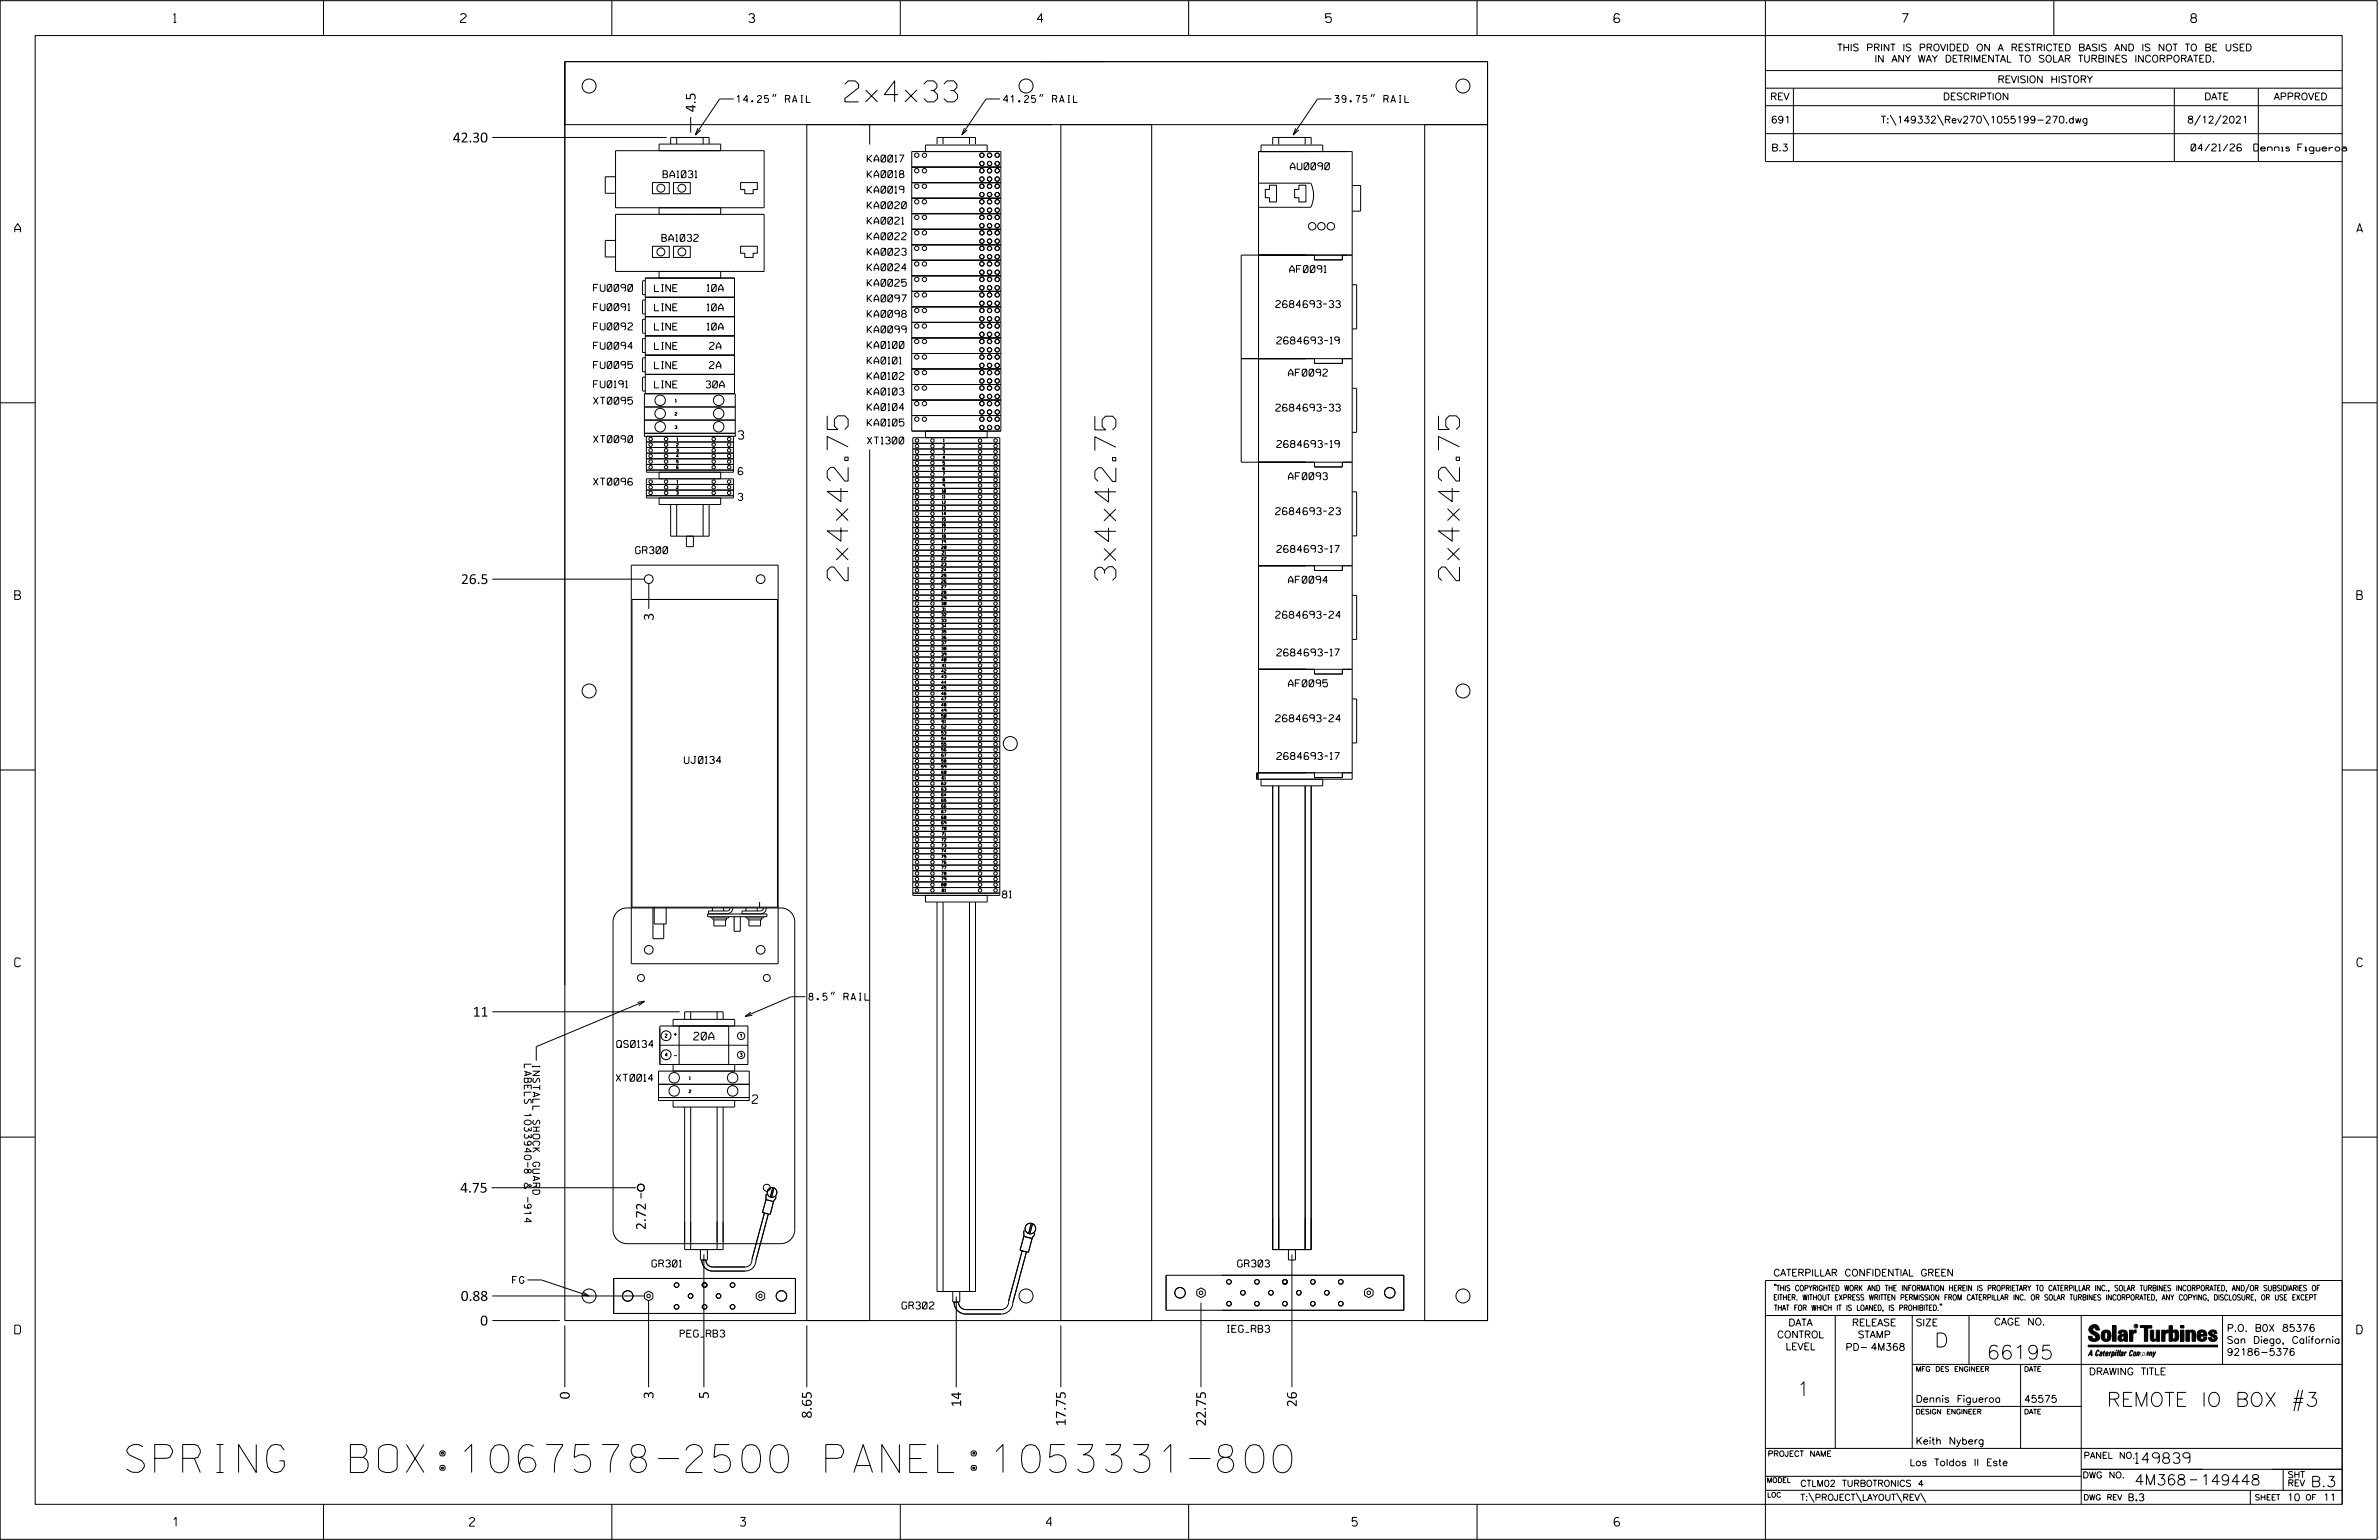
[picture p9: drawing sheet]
<svg xmlns="http://www.w3.org/2000/svg" width="864mm" height="559mm" viewBox="0 0 864 559" stroke-linecap="round" stroke-linejoin="round" font-family="sans-serif">
<defs><g id="words">
<g font-size="10.2">
<text x="46" y="534.3">SPRING</text>
<text x="127.2" y="534.3">BOX:1067578-2500 PANEL:1053331-800</text>
</g>
<g font-size="7.6">
<text x="306.7" y="37">2x4x33</text>
<text x="307.9" y="210.7" transform="rotate(-90 307.9 210.7)">2x4x42.75</text>
<text x="405.1" y="210.6" transform="rotate(-90 405.1 210.6)">3x4x42.75</text>
<text x="529.8" y="210.7" transform="rotate(-90 529.8 210.7)">2x4x42.75</text>
</g>
<g font-size="5.1">
<text x="702.3" y="488.8">D</text>
<text x="721.2" y="493.2">66195</text>
<text x="652.2" y="506.5">1</text>
<text x="764.8" y="510.3">REMOTE IO BOX #3</text>
</g>
<g font-size="3.8">
<text x="775.1" y="531">149839</text>
<text x="774.8" y="538.9">4M368</text>
<text x="798.8" y="538.9">149448</text>
<text x="838.8" y="539.5">B.3</text>
</g>
<g font-size="3.6">
<text x="252.5" y="40.7" transform="rotate(-90 252.5 40.7)">4.5</text>
<text x="164.4" y="51.7">42.30</text>
<text x="167.4" y="211.9">26.5</text>
<text x="237.3" y="225.2" transform="rotate(-90 237.3 225.2)">3</text>
<text x="171.6" y="368.9">11</text>
<text x="167" y="432.8">4.75</text>
<text x="234.5" y="446.3" transform="rotate(-90 234.5 446.3)">2.72</text>
<text x="167.3" y="472">0.88</text>
<text x="174.3" y="481">0</text>
<text x="206.8" y="507.8" transform="rotate(-90 206.8 507.8)">0</text>
<text x="237.2" y="507.6" transform="rotate(-90 237.2 507.6)">3</text>
<text x="257.3" y="507.6" transform="rotate(-90 257.3 507.6)">5</text>
<text x="294.6" y="514.7" transform="rotate(-90 294.6 514.7)">8.65</text>
<text x="348.9" y="510.6" transform="rotate(-90 348.9 510.6)">14</text>
<text x="470.7" y="510.6" transform="rotate(-90 470.7 510.6)">26</text>
<text x="386.9" y="517.6" transform="rotate(-90 386.9 517.6)">17.75</text>
<text x="437.8" y="517.6" transform="rotate(-90 437.8 517.6)">22.75</text>
</g>
<g font-size="3.2">
<text x="63" y="8.2">1</text>
<text x="167.2" y="8.2">2</text>
<text x="271.8" y="8.2">3</text>
<text x="376.5" y="8.2">4</text>
<text x="481.2" y="8.2">5</text>
<text x="690.6" y="8.2">7</text>
<text x="795.3" y="8.2">8</text>
<text x="5.4" y="84.3">A</text>
<text x="855.5" y="84.3">A</text>
<text x="5.4" y="217.5">B</text>
<text x="855.6" y="217.5">B</text>
<text x="5.4" y="350.8">C</text>
<text x="855.6" y="350.8">C</text>
<text x="5.4" y="484">D</text>
<text x="855.6" y="484">D</text>
<text x="62.8" y="553.8">1</text>
<text x="170.4" y="553.8">2</text>
<text x="268.8" y="553.8">3</text>
<text x="379.8" y="553.8">4</text>
<text x="490.8" y="553.8">5</text>
<text x="585.9" y="553.8">6</text>
</g>
<g font-size="3">
<text x="268" y="159.4">3</text>
<text x="273.1" y="400.4">2</text>
</g>
<text font-size="2.8" x="251.8" y="377.4">20A</text>
<g font-size="2.5">
<text x="666.9" y="18.5">THIS PRINT IS PROVIDED ON A RESTRICTED BASIS AND IS NOT TO BE USED</text>
<text x="680.5" y="22.6">IN ANY WAY DETRIMENTAL TO SOLAR TURBINES INCORPORATED.</text>
<text x="725.1" y="30">REVISION HISTORY</text>
<text x="267.4" y="37.2">14.25&quot; RAIL</text>
<text x="364.3" y="37.2">41.25&quot; RAIL</text>
<text x="484.6" y="37.2">39.75&quot; RAIL</text>
<text x="642.6" y="36.3">REV</text>
<text x="705.3" y="36.3">DESCRIPTION</text>
<text x="800.2" y="36.3">DATE</text>
<text x="825.4" y="36.3">APPROVED</text>
<text x="642.9" y="44.7">691</text>
<text x="682.8" y="44.7">T:\149332\Rev270\1055199-270.dwg</text>
<text x="794" y="44.7">8/12/2021</text>
<text x="314.8" y="58.8">KA0017</text>
<text x="643" y="54.8">B.3</text>
<text x="795.4" y="54.8">04/21/26</text>
<text x="818.2" y="54.8">Dennis Figueroa</text>
<text x="240.7" y="64.5">BA1031</text>
<text x="314.8" y="64.5">KA0018</text>
<text x="468.4" y="61.6">AU0090</text>
<text x="314.8" y="70.1">KA0019</text>
<text x="314.8" y="75.7">KA0020</text>
<text x="314.8" y="81.4">KA0021</text>
<text x="240.3" y="87.6">BA1032</text>
<text x="314.8" y="87">KA0022</text>
<text x="314.8" y="92.6">KA0023</text>
<text x="314.8" y="98.3">KA0024</text>
<text x="468.2" y="98.9">AF0091</text>
<text x="215.4" y="105.7">FU0090</text>
<text x="237.6" y="105.8">LINE</text>
<text x="256.7" y="105.8">10A</text>
<text x="314.8" y="103.9">KA0025</text>
<text x="215.4" y="112.7">FU0091</text>
<text x="237.6" y="112.8">LINE</text>
<text x="256.7" y="112.8">10A</text>
<text x="314.8" y="109.5">KA0097</text>
<text x="463.1" y="111.6">2684693-33</text>
<text x="215.4" y="119.7">FU0092</text>
<text x="237.6" y="119.8">LINE</text>
<text x="256.7" y="119.8">10A</text>
<text x="314.8" y="115.2">KA0098</text>
<text x="314.8" y="120.8">KA0099</text>
<text x="463.5" y="124.8">2684693-19</text>
<text x="215.4" y="126.7">FU0094</text>
<text x="237.6" y="126.8">LINE</text>
<text x="257.5" y="126.8">2A</text>
<text x="314.8" y="126.4">KA0100</text>
<text x="215.4" y="133.7">FU0095</text>
<text x="237.6" y="133.8">LINE</text>
<text x="257.5" y="133.7">2A</text>
<text x="314.8" y="132.1">KA0101</text>
<text x="314.8" y="137.7">KA0102</text>
<text x="467.7" y="136.5">AF0092</text>
<text x="215.4" y="140.7">FU0191</text>
<text x="237.6" y="140.8">LINE</text>
<text x="256.3" y="140.7">30A</text>
<text x="314.8" y="143.3">KA0103</text>
<text x="215.4" y="146.7">XT0095</text>
<text x="314.8" y="149">KA0104</text>
<text x="463.1" y="149.2">2684693-33</text>
<text x="314.8" y="154.6">KA0105</text>
<text x="215.4" y="160.6">XT0090</text>
<text x="314.8" y="161.1">XT1300</text>
<text x="463.5" y="162.4">2684693-19</text>
<text x="215.4" y="176">XT0096</text>
<text x="467.7" y="174.1">AF0093</text>
<text x="268" y="181.6">3</text>
<text x="463.1" y="186.7">2684693-23</text>
<text x="230.7" y="200.9">GR300</text>
<text x="463.5" y="200.5">2684693-17</text>
<text x="467.7" y="211.6">AF0094</text>
<text x="463.1" y="224.3">2684693-24</text>
<text x="463.5" y="238">2684693-17</text>
<text x="467.7" y="249.2">AF0095</text>
<text x="463.1" y="261.9">2684693-24</text>
<text x="463.5" y="275.6">2684693-17</text>
<text x="248.4" y="277">UJ0134</text>
<text x="363.9" y="325.8">81</text>
<text x="293.7" y="362.9">8.5&quot; RAIL</text>
<text x="223.9" y="380.1">QS0134</text>
<text x="190.3" y="386.2" transform="rotate(90 190.3 386.2)">LABELS 1033940-8 &amp; -914</text>
<text x="193.4" y="386.2" transform="rotate(90 193.4 386.2)">INSTALL SHOCK GUARD</text>
<text x="223.7" y="392.4">XT0014</text>
<text x="236.7" y="459.8">GR301</text>
<text x="449.3" y="459.8">GR303</text>
<text x="186" y="465.7">FG</text>
<text x="643.8" y="463">CATERPILLAR CONFIDENTIAL GREEN</text>
<text x="327.5" y="475">GR302</text>
<text x="246.9" y="485.2">PEG_RB3</text>
<text x="445.5" y="483.4">IEG_RB3</text>
<text x="645.1" y="485.5">CONTROL</text>
<text x="649.2" y="481.1">DATA</text>
<text x="672.3" y="481.1">RELEASE</text>
<text x="674.4" y="485.5">STAMP</text>
<text x="695.4" y="481.1">SIZE</text>
<text x="723.8" y="480.8">CAGE NO.</text>
<text x="808.4" y="483.1">P.O. B0X 85376</text>
<text x="648.2" y="489.8">LEVEL</text>
<text x="669.9" y="490">PD- 4M368</text>
<text x="808.4" y="487.5">San Diego, California</text>
<text x="808.4" y="491.8">92186-5376</text>
<text x="758.3" y="498.9">DRAWING TITLE</text>
<text x="695.4" y="508.9">Dennis Figueroa</text>
<text x="734.8" y="508.9">45575</text>
<text x="695.4" y="524.1">Keith Nyberg</text>
<text x="693.2" y="531.9">Los Toldos II Este</text>
<text x="772.8" y="544.6">B.3</text>
<text x="830.2" y="544.6">10</text>
<text x="843.3" y="544.6">11</text>
</g>
<g font-size="2.3">
<text x="756.4" y="529.2">PANEL NO.</text>
<text x="653.5" y="539.4">CTLM02 TURBOTRONICS 4</text>
<text x="756" y="536.3">DWG NO.</text>
<text x="830.4" y="539.3">REV</text>
<text x="830.4" y="536.2">SHT</text>
<text x="653.5" y="544.5">T:\PROJECT\LAYOUT\REV\</text>
</g>
<g font-size="2">
<text x="643.8" y="468.4">&quot;THIS COPYRIGHTED WORK AND THE INFORMATION HEREIN IS PROPRIETARY TO CATERPILLAR INC., SOLAR TURBINES INCORPORATED, AND/OR SUBSIDIARIES OF</text>
<text x="643.8" y="471.8">EITHER. WITHOUT EXPRESS WRITTEN PERMISSION FROM CATERPILLAR INC. OR SOLAR TURBINES INCORPORATED, ANY COPYING, DISCLOSURE, OR USE EXCEPT</text>
<text x="644" y="475.6">THAT FOR WHICH IT IS LOANED, IS PROHIBITED.&quot;</text>
<text x="641.7" y="528.5">PROJECT NAME</text>
<text x="756.3" y="544.3">DWG REV</text>
<text x="818.5" y="544.3">SHEET</text>
<text x="836.9" y="544.3">OF</text>
</g>
<g font-size="1.8">
<text x="695.4" y="497.6">MFG DES ENGINEER</text>
<text x="734.8" y="497.6">DATE</text>
<text x="695.4" y="513.1">DESIGN ENGINEER</text>
<text x="734.8" y="513.1">DATE</text>
<text x="641.3" y="538">MODEL</text>
<text x="641.5" y="543.3">LOC</text>
</g>
<g font-size="1.3">
<text x="241.4" y="376.5">2</text>
<text x="268.7" y="376.5">1</text>
<text x="241.4" y="383.3">4</text>
<text x="244.7" y="383.7">-</text>
<text x="268.7" y="383.4">3</text>
</g>
<g font-size="1">
<text x="245.2" y="145.9">1</text>
<text x="245" y="150.7">2</text>
<text x="245" y="155.5">3</text>
<text x="245.6" y="161.9">2</text>
<text x="245.7" y="159.8">1</text>
<text x="342.4" y="160.3">1</text>
<text x="245.6" y="168">5</text>
<text x="245.6" y="166">4</text>
<text x="245.6" y="163.9">3</text>
<text x="342.3" y="162.4">2</text>
<text x="342.3" y="164.4">3</text>
<text x="342.3" y="166.5">4</text>
<text x="342.3" y="168.5">5</text>
<text x="342.3" y="170.5">6</text>
<text x="245.6" y="177.3">2</text>
<text x="245.6" y="179.4">3</text>
<text x="245.7" y="175.3">1</text>
<text x="341.9" y="178.7">10</text>
<text x="342.3" y="174.6">8</text>
<text x="342.3" y="176.7">9</text>
<text x="341.9" y="182.8">12</text>
<text x="341.9" y="184.8">13</text>
<text x="342.1" y="180.7">11</text>
<text x="341.9" y="186.9">14</text>
<text x="341.9" y="188.9">15</text>
<text x="341.9" y="190.9">16</text>
<text x="341.9" y="193">17</text>
<text x="341.9" y="195">18</text>
<text x="341.9" y="197.1">19</text>
<text x="341.8" y="199.1">20</text>
<text x="341.8" y="203.2">22</text>
<text x="341.9" y="201.2">21</text>
<text x="341.8" y="205.2">23</text>
<text x="341.8" y="207.3">24</text>
<text x="341.8" y="209.3">25</text>
<text x="341.8" y="211.4">26</text>
<text x="341.8" y="213.4">27</text>
<text x="341.8" y="215.4">28</text>
<text x="341.8" y="217.5">29</text>
<text x="341.8" y="219.5">30</text>
<text x="342" y="221.6">31</text>
<text x="341.8" y="223.6">32</text>
<text x="341.8" y="225.6">33</text>
<text x="341.8" y="227.7">34</text>
<text x="341.8" y="229.7">35</text>
<text x="341.8" y="231.8">36</text>
<text x="341.8" y="233.8">37</text>
<text x="341.8" y="239.9">40</text>
<text x="341.8" y="235.8">38</text>
<text x="341.8" y="237.9">39</text>
<text x="341.8" y="244">42</text>
<text x="341.9" y="242">41</text>
<text x="341.8" y="246">43</text>
<text x="341.8" y="248.1">44</text>
<text x="341.8" y="250.1">45</text>
<text x="341.8" y="252.2">46</text>
<text x="341.8" y="254.2">47</text>
<text x="341.8" y="256.2">48</text>
<text x="341.8" y="258.3">49</text>
<text x="341.8" y="260.3">50</text>
<text x="341.9" y="262.4">51</text>
<text x="341.8" y="264.4">52</text>
<text x="341.8" y="266.4">53</text>
<text x="341.8" y="268.5">54</text>
<text x="341.8" y="270.5">55</text>
<text x="341.8" y="272.6">56</text>
<text x="341.8" y="274.6">57</text>
<text x="341.8" y="276.6">58</text>
<text x="341.8" y="278.7">59</text>
<text x="341.8" y="280.7">60</text>
<text x="341.8" y="284.8">62</text>
<text x="341.8" y="286.8">63</text>
<text x="342" y="282.8">61</text>
<text x="341.8" y="288.9">64</text>
<text x="341.8" y="290.9">65</text>
<text x="341.8" y="293">66</text>
<text x="341.8" y="295">67</text>
<text x="341.8" y="297">68</text>
<text x="341.8" y="299.1">69</text>
<text x="341.8" y="301.1">70</text>
<text x="341.8" y="305.2">72</text>
<text x="341.9" y="303.2">71</text>
<text x="341.8" y="307.3">73</text>
<text x="341.8" y="309.3">74</text>
<text x="341.8" y="311.3">75</text>
<text x="341.8" y="313.4">76</text>
<text x="341.8" y="315.4">77</text>
<text x="341.8" y="317.5">78</text>
<text x="341.8" y="319.5">79</text>
<text x="341.8" y="321.5">80</text>
<text x="341.9" y="323.6">81</text>
<text x="250.3" y="391.7">1</text>
<text x="250.1" y="396.5">2</text>
</g>
<text font-size=".9" x="775.1" y="481.7">R</text>
</g></defs>
<g fill="none" stroke="#000" stroke-width=".36">
<path d="M.1 .2h862.8v558.4h-862.8zM12.8 12.9h837.4v533h-837.4zM117.4 .2v12.7M222.1 .2v12.7M326.8 .2v12.7M431.5 .2v12.7M536.2 .2v12.7M587.9 5.5l-.5-.5h-1l-.5 1v1.7l.5 .4h1l.6-.4v-.6l-.6-.5h-1l-.5 .5M640.9 .2v58.4h209.3M745.6 .2v12.7M205 22.4h335v456.8h-335zM266.3 35.9h-5.1l-8.8 13"/>
<path d="M280.9 34.1l-.4 1M281.7 34.1l-.4 1M363 35.9h-5.1l-8.7 13M377.8 34.1l-.4 1M378.6 34.1l-.4 1M483.3 35.9h-5l-8.8 13M498.1 34.1l-.4 1M498.9 34.1l-.4 1M640.9 25.6h209.3M640.9 32h209.3M640.9 38.3h209.3M651 32v26.6"/>
<path d="M789.3 32v26.6M819.8 32v26.6M178.7 49.9h63.3M205 45.2h335M243.5 52.3v-2.4h13.9v2.4M245.6 50v2.3M250.4 54.7h-27v20.7h27M250.7 42.5v5.6M253.3 46.5l-.9 2.4 2-1.7M255.2 49.9v2.4M261.6 54.7v-2.4h-22.3v2.4h38.1v20.7h-38.1v2.4h38.1v20.7h-38.1v2.4M292.9 45.2v434"/>
<path d="M315.7 45.2v7.2M331 55h32.3v101.4h-32.3zM340.1 52.3v-2.4h14v2.4M342.3 50v2.3M350.1 46.5l-.9 2.4 1.9-1.7M351.9 49.9v2.4M358.4 55v-2.4h-22.4v2.4M385.1 45.2v434M418.1 45.2v434M462 52.4v-2.5h14v2.5M464.2 49.9v2.5M470.4 46.5l-.9 2.4 1.9-1.7"/>
<path d="M473.8 49.9v2.5M480.2 55v-2.4h-22.4v2.4M517.2 45.2v434M640.9 48.5h209.3M686.2 41.7l2.1 3.8M703.3 41.7l2.2 3.8M719.9 41.7l2.1 3.8M798.8 41.7l-2.2 3.8M806.3 41.7l-2.2 3.8M223.4 64.1h-3.7v6h3.7M236.9 66.3h6.1v4h-6.1zM244.5 66.3h6.1v4h-6.1z"/>
<path d="M250.4 77.8h-27v20.7h27M261.6 75.4v2.4M268.9 66.3h6v2.5h-1.5v1.5h-3v-1.5h-1.5zM331 60.6h32.3M331 66.3h32.3M331 71.9h32.3M331 77.5h32.3M456.8 66.5h19a9.9 9.9 0 0 1 0 8.7h-19M460.8 67.2h2.6v6.1h-2.6v-1.5h-1.5v-3.1h1.5zM470 68.7h1.5v-1.5h2.6v6.1h-2.6v-1.5h-1.5zM490.9 67.3h3v9.3h-3M223.4 87.2h-3.7v6h3.7"/>
<path d="M236.9 89.4h6.1v4h-6.1zM244.5 89.4h6.1v4h-6.1zM261.6 98.5v2.4M268.9 89.4h6v2.5h-1.5v1.5h-3v-1.5h-1.5zM331 83.2h32.3M331 88.8h32.3M331 94.4h32.3M477.2 92.6v1.7h10.1v-1.7M490.9 92.6h-40.3v75.1h40.3M234.2 107.9h32.4M234.2 114.9h32.4M234.2 101.9l-1 .2v4.6l1 .2"/>
<path d="M234.2 108.9l-1 .2v4.6l1 .2M234.2 115.9l-1 .2v4.6l1 .2M331 100.1h32.3M331 105.7h32.3M331 117h32.3M331 111.3h32.3M490.9 103.3h1.6v16h-1.6M234.2 121.9h32.4M234.2 128.9h32.4M234.2 135.9h32.4M234.2 122.9l-1 .1v4.7l1 .2M234.2 129.9l-1 .2v4.6l1 .2"/>
<path d="M234.2 136.8l-1 .3v4.6l1 .2M331 122.6h32.3M331 128.3h32.3M331 133.9h32.3M331 139.5h32.3M450.6 130.1h40.3M477.2 130.1v1.8h10.1v-1.8M.1 146.2h12.7M233.9 157.2h33v1.1h-33zM233.9 147.7h33M233.9 152.4h33M233.9 142.9h33v14.3h-33z"/>
<path d="M234.2 142.9v-42h32.4v42M234.6 158.3h31.6v13h-31.6zM331 145.2h32.3M331 150.8h32.3M331.4 158.8h31.5v166.1h-31.5zM336 156.4v2.4M358.4 156.4v2.4M490.9 140.9h1.6v16h-1.6M850.2 146.2h12.7M234.6 173.7h31.6v7h-31.6zM234.6 170.6h31.6M234.6 168.5h31.6"/>
<path d="M234.6 166.5h31.6M234.6 164.4h31.6M234.6 162.4h31.6M234.6 160.4h31.6M234.6 175.8h31.6M234.6 177.8h31.6M234.6 179.9h31.6M239.3 171.3v2.4M246.2 169.2l-.5-.2-.1 .4v.5l.5 .1v-.5l-.5 .2M261.6 171.3v2.4M269.6 170.1l-.4-.4h-.8l-.4 .8v1.3l.4 .4h.8l.4-.4v-.4l-.4-.4h-.8l-.4 .4M315.7 163.1v316.1"/>
<path d="M331.4 160.9h31.5M331.4 162.9h31.5M331.4 165h31.5M331.4 167h31.5M331.4 169h31.5M331.4 171.1h31.5M331.4 173.1h31.5M331.4 175.2h31.5M331.4 177.2h31.5M331.4 179.2h31.5M342.3 171.6h.6l-.5 1M477.2 167.7v1.7h10.1v-1.7"/>
<path d="M490.9 178.5h1.6v16h-1.6M243.5 183.1v11.5h13.9v-11.5M245.6 183.1v11.5M249.2 194.6v3.8h2.5v-3.8M255.2 183.1v11.5M261.6 180.7v2.4h-22.3v-2.4M331.4 181.3h31.5M331.4 183.3h31.5M331.4 185.3h31.5M331.4 187.4h31.5M331.4 189.4h31.5M331.4 191.5h31.5"/>
<path d="M331.4 193.5h31.5M331.4 195.5h31.5M331.4 197.6h31.5M331.4 199.6h31.5M178.7 210.1h55.1M229.2 205.1h53.3v144.6h-53.3zM229.4 217.5h52.8v111.7h-52.8zM235.5 211.9v9M331.4 201.7h31.5M331.4 203.7h31.5M331.4 205.7h31.5M331.4 207.8h31.5"/>
<path d="M331.4 209.8h31.5M331.4 211.9h31.5M331.4 213.9h31.5M331.4 215.9h31.5M331.4 218h31.5M456.8 205.3h34.1M477.2 205.3v1.7h10.1v-1.7M490.9 216h1.6v16h-1.6M331.4 220h31.5M331.4 222.1h31.5M331.4 224.1h31.5M331.4 226.2h31.5"/>
<path d="M331.4 228.2h31.5M331.4 230.2h31.5M331.4 232.3h31.5M331.4 234.3h31.5M331.4 236.4h31.5M331.4 238.4h31.5M331.4 240.5h31.5M331.4 242.5h31.5M331.4 244.5h31.5M331.4 246.6h31.5M331.4 248.6h31.5M331.4 250.6h31.5"/>
<path d="M331.4 252.7h31.5M331.4 254.7h31.5M331.4 256.8h31.5M331.4 258.8h31.5M456.8 242.9h34.1M477.2 242.9v1.7h10.1v-1.7M490.9 253.6h1.6v16h-1.6M.1 279.4h12.7M331.4 260.8h31.5M331.4 262.9h31.5M331.4 264.9h31.5M331.4 266.9h31.5"/>
<path d="M331.4 269h31.5M331.4 271h31.5M331.4 273.1h31.5M331.4 275.1h31.5M331.4 277.2h31.5M331.4 279.2h31.5M850.2 279.4h12.7M331.4 281.2h31.5M331.4 283.3h31.5M331.4 285.3h31.5M331.4 287.4h31.5M331.4 289.4h31.5"/>
<path d="M331.4 291.4h31.5M331.4 293.5h31.5M331.4 295.5h31.5M331.4 297.6h31.5M331.4 299.6h31.5M456.1 280.4h34.8M456.1 280.4v2.4M456.1 280.4l.6 2.4v-2.4l-.6 2.4M456.8 280.4v-225.4h34.1v227.8h-34.8M457.8 282.8v2.4h22.4v-2.4M462 285.2v168.2h14v-168.2M464.2 285.2v168.2"/>
<path d="M473.8 285.2v168.2M477.2 280.4v1.8h10.1v-1.8M331.4 301.7h31.5M331.4 303.7h31.5M331.4 305.7h31.5M331.4 307.8h31.5M331.4 309.8h31.5M331.4 311.9h31.5M331.4 313.9h31.5M331.4 315.9h31.5M331.4 318h31.5M224 330.9l1.9-1.2 1.7-.2h55.8a5.1 5.1 0 0 1 5.1 5v111.7a5.1 5.1 0 0 1-5.1 5.1h-55.8a5.1 5.1 0 0 1-5.1-5.1v-111.7l.5-2.2z"/>
<path d="M237 329.2v11.4h3.9v-5.3M237.5 329.2v6.1h4.3v-6.1M256.9 331.6h21.5v1h-21.5zM258.1 332.6v.5h6.4v-.5M258.6 329.4v1.2M258.8 333.1v.7h4.9v-.7M259.2 333.8v2.2h4.2v-2.2M262.7 329.4v1.2M265 329.4v.1a1.02 1.02 0 0 1-1.1 1.1h-6.7v1M266 329.4a2.05 2.05 0 0 1-2.1 2.2M266.9 332.6l-.5 .3 .2 .3-.2 .2 .2 .3-.2 .2 .2 .3-.2 .2 .2 .3-.2 .3 .2 .2-.2 .3 .2 .2-.2 .3 .2 .2-.2 .3 .2 .2-.1 1.2 2.4-.2-.3-.2 .3-.2-.3-.3 .3-.3-.3-.2 .3-.3-.3-.2 .3-.3-.3-.2 .3-.3-.3-.2 .3-.3-.3-.3 .3-.2-.3-.3 .2-1.3M270.8 332.6v.5h6.4v-.5"/>
<path d="M270.8 329.4v1.2M271.5 333.1v.7h4.9v-.7M271.9 333.8v2.2h4.2v-2.2M274.8 329.4v1.2M275.7 327.3v1.9M277.1 329.4v.1a1.02 1.02 0 0 1-1 1.1h-6.8v1M278.2 329.4a2.05 2.05 0 0 1-2.1 2.2M331.4 320h31.5M331.4 322.1h31.5M331.4 324.1h31.5M336 324.9v2.4h22.4v-2.4M340.1 327.3v141.3h14v-141.3"/>
<path d="M342.3 327.3v141.3M351.9 327.3v141.3M302.1 359.9l-.4 1M302.9 359.9l-.4 1M178.7 367.1h68.1M231.4 363.7l2.6-.4-2.1 1.6M234 363.3l-39.3 16.5v5.1M239.5 379.3h32M239.5 372.3h32v14h-32zM244.3 372.3v-2.4h22.4v2.4M244.7 375.3h.9M245.1 374.8v1"/>
<path d="M246.5 372.3h18v14h-18zM248.5 369.9v-2.8h14v2.8M250.7 367.2v2.7M260.3 367.1v2.8M272.6 367.2l-2.1 1.6 2.6-.4M292.4 361.7h-5.1l-16.8 7.1M239 393.5h33M239 388.7h33v9.6h-33zM239 398.3h33v1h-33zM244.3 386.3v2.4M244.3 399.3h22.4v2.4h-22.4zM266.7 386.3v2.4"/>
<path d="M.1 412.6h12.7M248.5 401.7v51.7h14v-51.7M250.7 401.7v51.7M260.3 401.7v51.7M850.2 412.6h12.7M178.4 431h52.4M232.7 432.8v2.1M278.1 435.3l2.7 .7-1.2 4.7-2.8-.8zM278.2 433.3l-.2 2.2M280.5 431l-.9 3.3M281 431.1l-.9 3.3M281.7 434.2l-.9 2"/>
<path d="M254.2 453.4v3.8h2.6v-3.8M255.5 455.2v48.1M277.5 440.1l-4.5 16.8a2.52 2.52 0 0 1-2.5 2.8h-11.8a2.42 2.42 0 0 1-2.4-2.5M278.9 440.5l-4.5 16.8a3.9 3.9 0 0 1-3.9 3.9h-11.8a3.9 3.9 0 0 1-3.9-4M371.1 453.8l-5 18.3a2.79 2.79 0 0 1-2.7 3.1h-12.8a2.65 2.65 0 0 1-2.7-2.8M371.7 448.6l2.9 .8-1.3 5-3-.7zM371.8 446.4l-.2 2.4M372.6 454.3l-4.9 18.2a4.3 4.3 0 0 1-4.3 4.3h-12.8a4.3 4.3 0 0 1-4.2-4.4M374.4 443.9l-1 3.7M374.8 444l-1 3.7M375.6 447.5l-1 2.1M467.7 453.4v3.8h2.6v-3.8"/>
<path d="M469 455.2v48.1M178.7 479.2h24.5M178.7 470.3h55M191.5 464.4h5l17.4 5.9M211.7 468.8l2.2 1.5-2.7-.3M222.8 463.9h65.9v12.7h-65.9zM233.9 469.4l1.5-.9 1.6 .9v1.7l-1.6 .9-1.5-.9zM235.4 472v31.3M274.5 469.4l1.5-.9 1.6 .9v1.7l-1.6 .9-1.5-.9zM345.9 468.6v3.8h2.5v-3.8M347.1 470.4v32.9M423.3 462.7h86.3v12.7h-86.3z"/>
<path d="M434.4 468.2l1.6-.9 1.5 .9v1.8l-1.5 .9-1.6-.9zM436 472.7v30.6M495.3 468.2l1.6-.9 1.5 .9v1.8l-1.5 .9-1.6-.9zM640.9 477.3h209.3M644.2 466.1l-.1 .4M644.7 466.1l-.2 .4M666.2 477.3v48.3M694.2 477.3v48.3M704.4 473.3l-.1 .4M704.8 473.3l-.1 .4M714.8 477.3v17.8M755.5 477.3v68.6"/>
<path d="M806.8 477.3v17.8M816.5 466l-1.4 3.1M850.2 464.6h-209.3v94M850.2 464.8v81.1M205 480.9v22.4M292.9 480.9v22.4M385.1 480.9v22.4M694.2 495.1h156M733.5 495.1v30.5M758.6 481.4a2.02 2.02 0 0 1 3.1-.1l.5 1.3h-1.3l-.2-.6-.4-.2-.6 .1-.1 .4 .4 .7a2.46 2.46 0 0 1 2.2 2.9 2.83 2.83 0 0 1-3.8 .3l-.3-1.3h1.3l.2 .7 .6 .3 .5-.2 .2-.5-.4-.6-1.9-1.2-.4-.9zM759.2 491.3h-.7l.7-1.2v1.9h.2l-.1-2.1-1.3 2.1 .5-.5h.7M761.3 490l.3-.2 .4 .3-.1 .3-.3-.4-.4 .3-.3 1.6h.4l.4-.5-.3 .6-.4 .1-.3-.4z"/>
<path d="M762.6 490.6l.5-.1-.1 1.4h-.9a.74 .74 0 0 1 .9-.8l-.3 .7-.5 .1 .2-.5 .6-.2v-.5l-.7 .2zM763 483.2a2.17 2.17 0 0 1 3.1 0l.3 1.4-.3 1.5a2.17 2.17 0 0 1-3.1 0l-.3-1.5zM763.6 490.5l.4-.4 .2 .6h-.3l-.3 .9 .2 .4-.3-.1zM764.1 483.7l.5-.4 .4 .3v2.2l-.4 .2-.5-.2zM764.6 491.1l.6 .2v-.7l-.4-.1-.4 .6-.1 .8h.6M764.6 491.1l-.1 .8h.4M764.6 482.6v.8M764.8 490.7l.4 .1v.3h-.6zM765 491.5l-.1 .4zM766 490.5l-.5 1.5zM766 490.8l.4-.3-.4 .4M766.9 481h1.3v5.7h-1.3z"/>
<path d="M767 490.8l.5 .1-.3 .8-.4 .2zM767.3 490.5h-.5l-.5 2M767.3 490.5a.8 .8 0 0 1 .2 1 .8 .8 0 0 1-.9 .4l-.1 .6M767.3 490.5l-.1 .2M768.1 490.5l-.4 1.5zM768.2 489.9h.3l-.1 .2h-.2zM769 489.9l-.5 2.1zM769.7 489.9l-.6 2.1zM770.1 491.4l.5-.3-.5 .8zM770.4 491.9h.1M770.6 491.1l.1-.4-.7 .2 .1-.3 .6-.1 .2 .3-.5 1.1M770.6 491.1a.74 .74 0 0 0-.8 .8h.6"/>
<path d="M771 484.8h-.7l-.3 .6 .4 .7 .5-.3 .1-2.4h-.8l-.1 .4h-1.2a1.71 1.71 0 0 1 1.8-1.3 1.71 1.71 0 0 1 1.6 1.4v2.8h-1.1l-.1-.6M771 484.2l-1.5 .1a1.41 1.41 0 0 0 0 2.4l.5 .1 1.1-.7M771.2 486.1h-.1M771.4 490.5l.1 .3 .4-.3-.9 1.5zM771.5 490.8h.1M773 482.7h1.2v.5l.5-.5 .7-.1v1h-.6l-.5 .4-.1 2.7h-1.2zM773.3 490.3l.6-.4 .4 .2-.1 .4-.3-.4a1.28 1.28 0 0 0-.5 1.8l.6-.4-.1 .4-.8 .1zM774.7 490.8l.5-.3a.88 .88 0 0 1 .2 .9 .88 .88 0 0 1-.7 .7l-.2-.2zM774.8 490.9h.5l-.3 1h-.3l-.2-.2zM775.2 490.5l-.1 .2M776.8 481h4.3v.9h-1.5v4.8h-1.3M776.8 490.6l-.8 .2v-.3l-.4 1.5 .8-1.3v1.3l.3-1.2"/>
<path d="M779.3 491.1h.4M779.6 490.5h.3l-.3 1.4M779.6 490.7h.2l-.1 .4M779.7 491.1l-.1 .4M779.7 491.1l-.4 .2M780.1 492l.4-1.5 .1 .3 .3-.3 .3 .2-.3 1.3v-1.3l-.7 1.3M780.6 482.7h1.2v2.7l.1 .4 .4 .3 .4-.7v-2.7h1.2l.1 4h-1.3v-.5l-1.1 .6-.7-.3-.3-.7zM781.6 492.5l1-2-.8 1.3-.2-1.3-.2 2M784.7 482.7h1.2v.5l.5-.5 .7-.1v1h-.5l-.6 .4-.1 2.7h-1.2zM787.4 481h1.2v2a1.4 1.4 0 0 1 2.2 .2l.1 1.4-.4 1.9-1.5 .1-.4-.5v-1l.5 .9 .5-.3v-2.1l-.5-.4-.5 .7v2.8h-1.2zM791.5 482.7h1.3v4h-1.3zM791.5 481h1.3v.9h-1.3z"/>
<path d="M793.5 482.7h1.3v.4l.7-.5 1.1 .2 .4 .6v3.3h-1.2l-.3-3.4-.7 .2v3.2h-1.3zM794.8 483.1h.1M797.7 483.2a1.92 1.92 0 0 1 2.4-.5 1.92 1.92 0 0 1 1 2.1h-2.3v.8l.6 .5 .5-.3v-.5h1.2a1.83 1.83 0 0 1-2.1 1.4 1.83 1.83 0 0 1-1.5-2.1zM798.8 484.2v.6M799.1 483.4h.6l.2 .8h-1.1zM804.6 482.9a1.84 1.84 0 0 0-2.9 .8 3.3 3.3 0 0 0 2.2 1.9l-.5 .5-.4-.3-.1-.4h-1.2l.1 .6a1.92 1.92 0 0 0 2.9 .4M804.9 483.8h-1.2l-.2-.6-.5 .1-.1 .3 .1 .3 1.8 .9M805.1 488.1h-47.1v.6h47.1M694.2 510.3h61.3M832.5 508.9h3.4M832.7 507.4h3.4M834.4 504.3l-1.7 7.7"/>
<path d="M835.9 504.3l-1.7 7.7M640.9 525.6h209.2M640.9 535.7h114.6M755.5 533.2h94.7M795 537h2.6M828.8 533.2v7.6M117.4 545.9v12.7M222.1 545.9v12.7M326.8 545.9v12.7M431.5 545.9v12.7M536.2 545.9v12.7M640.9 540.8h209.3"/>
<path d="M656.6 541.7l2 3.5M673.8 541.7l1.9 3.5M688.4 541.7l2 3.5M697.2 541.7l1.9 3.5M816.9 541v4.9M863.5 558h.1"/>
<circle cx="213.9" cy="31.2" r="2.54"/>
<circle cx="372.5" cy="31.2" r="2.54"/>
<circle cx="531.1" cy="31.2" r="2.54"/>
<circle cx="332.8" cy="56.3" r=".8"/>
<circle cx="335.6" cy="56.3" r=".8"/>
<circle cx="356.4" cy="56.3" r=".8"/>
<circle cx="356.4" cy="59.4" r=".8"/>
<circle cx="359.2" cy="59.4" r=".8"/>
<circle cx="359.2" cy="56.3" r=".8"/>
<circle cx="362" cy="59.4" r=".8"/>
<circle cx="362" cy="56.3" r=".8"/>
<circle cx="239.9" cy="68.3" r="1.43"/>
<circle cx="247.5" cy="68.3" r="1.43"/>
<circle cx="332.8" cy="62" r=".8"/>
<circle cx="332.8" cy="67.6" r=".79"/>
<circle cx="332.8" cy="73.2" r=".8"/>
<circle cx="332.8" cy="78.9" r=".8"/>
<circle cx="335.6" cy="62" r=".8"/>
<circle cx="335.6" cy="67.6" r=".79"/>
<circle cx="335.6" cy="73.2" r=".8"/>
<circle cx="335.6" cy="78.9" r=".8"/>
<circle cx="356.4" cy="65" r=".8"/>
<circle cx="356.4" cy="62" r=".8"/>
<circle cx="356.4" cy="70.6" r=".79"/>
<circle cx="356.4" cy="67.6" r=".79"/>
<circle cx="356.4" cy="76.3" r=".8"/>
<circle cx="356.4" cy="78.9" r=".8"/>
<circle cx="356.4" cy="73.2" r=".8"/>
<circle cx="359.2" cy="65" r=".8"/>
<circle cx="359.2" cy="62" r=".8"/>
<circle cx="359.2" cy="67.6" r=".79"/>
<circle cx="359.2" cy="70.6" r=".79"/>
<circle cx="359.2" cy="76.3" r=".8"/>
<circle cx="359.2" cy="78.9" r=".8"/>
<circle cx="359.2" cy="73.2" r=".8"/>
<circle cx="362" cy="62" r=".8"/>
<circle cx="362" cy="65" r=".8"/>
<circle cx="362" cy="70.6" r=".79"/>
<circle cx="362" cy="67.6" r=".79"/>
<circle cx="362" cy="73.2" r=".8"/>
<circle cx="362" cy="78.9" r=".8"/>
<circle cx="362" cy="76.3" r=".8"/>
<circle cx="239.9" cy="91.4" r="1.43"/>
<circle cx="247.5" cy="91.4" r="1.43"/>
<circle cx="332.8" cy="84.5" r=".79"/>
<circle cx="332.8" cy="90.1" r=".79"/>
<circle cx="332.8" cy="95.8" r=".8"/>
<circle cx="335.6" cy="84.5" r=".79"/>
<circle cx="335.6" cy="90.1" r=".79"/>
<circle cx="335.6" cy="95.8" r=".8"/>
<circle cx="356.4" cy="84.5" r=".79"/>
<circle cx="356.4" cy="87.5" r=".79"/>
<circle cx="356.4" cy="93.2" r=".79"/>
<circle cx="356.4" cy="90.1" r=".79"/>
<circle cx="356.4" cy="98.8" r=".8"/>
<circle cx="356.4" cy="81.9" r=".8"/>
<circle cx="356.4" cy="95.8" r=".8"/>
<circle cx="359.2" cy="87.5" r=".79"/>
<circle cx="359.2" cy="84.5" r=".79"/>
<circle cx="359.2" cy="93.2" r=".79"/>
<circle cx="359.2" cy="90.1" r=".79"/>
<circle cx="359.2" cy="81.9" r=".8"/>
<circle cx="359.2" cy="98.8" r=".8"/>
<circle cx="359.2" cy="95.8" r=".8"/>
<circle cx="362" cy="93.2" r=".79"/>
<circle cx="362" cy="84.5" r=".79"/>
<circle cx="362" cy="90.1" r=".79"/>
<circle cx="362" cy="87.5" r=".79"/>
<circle cx="362" cy="98.8" r=".8"/>
<circle cx="362" cy="95.8" r=".8"/>
<circle cx="362" cy="81.9" r=".8"/>
<circle cx="476.3" cy="82.1" r="1.35"/>
<circle cx="479.7" cy="82.1" r="1.36"/>
<circle cx="483.1" cy="82.1" r="1.35"/>
<circle cx="332.8" cy="101.4" r=".81"/>
<circle cx="332.8" cy="118.3" r=".8"/>
<circle cx="332.8" cy="107" r=".79"/>
<circle cx="332.8" cy="112.7" r=".8"/>
<circle cx="335.6" cy="101.4" r=".81"/>
<circle cx="335.6" cy="118.3" r=".8"/>
<circle cx="335.6" cy="107" r=".79"/>
<circle cx="335.6" cy="112.7" r=".8"/>
<circle cx="356.4" cy="101.4" r=".81"/>
<circle cx="356.4" cy="104.4" r=".81"/>
<circle cx="356.4" cy="118.3" r=".8"/>
<circle cx="356.4" cy="110" r=".79"/>
<circle cx="356.4" cy="107" r=".79"/>
<circle cx="356.4" cy="112.7" r=".8"/>
<circle cx="356.4" cy="115.7" r=".8"/>
<circle cx="359.2" cy="101.4" r=".81"/>
<circle cx="359.2" cy="104.4" r=".81"/>
<circle cx="359.2" cy="118.3" r=".8"/>
<circle cx="359.2" cy="110.1" r=".79"/>
<circle cx="359.2" cy="107" r=".79"/>
<circle cx="359.2" cy="115.7" r=".8"/>
<circle cx="359.2" cy="112.7" r=".8"/>
<circle cx="362" cy="101.4" r=".81"/>
<circle cx="362" cy="104.4" r=".81"/>
<circle cx="362" cy="118.3" r=".8"/>
<circle cx="362" cy="110.1" r=".79"/>
<circle cx="362" cy="107" r=".79"/>
<circle cx="362" cy="112.7" r=".8"/>
<circle cx="362" cy="115.7" r=".8"/>
<circle cx="332.8" cy="123.9" r=".79"/>
<circle cx="332.8" cy="129.6" r=".8"/>
<circle cx="332.8" cy="135.2" r=".8"/>
<circle cx="335.6" cy="123.9" r=".79"/>
<circle cx="335.6" cy="129.6" r=".8"/>
<circle cx="335.6" cy="135.2" r=".8"/>
<circle cx="356.4" cy="121.3" r=".8"/>
<circle cx="356.4" cy="123.9" r=".79"/>
<circle cx="356.4" cy="126.9" r=".79"/>
<circle cx="356.4" cy="129.6" r=".8"/>
<circle cx="356.4" cy="135.2" r=".8"/>
<circle cx="356.4" cy="138.2" r=".8"/>
<circle cx="356.4" cy="132.6" r=".8"/>
<circle cx="359.2" cy="121.3" r=".8"/>
<circle cx="359.2" cy="126.9" r=".79"/>
<circle cx="359.2" cy="123.9" r=".79"/>
<circle cx="359.2" cy="138.2" r=".8"/>
<circle cx="359.2" cy="135.2" r=".8"/>
<circle cx="359.2" cy="132.6" r=".8"/>
<circle cx="359.2" cy="129.6" r=".8"/>
<circle cx="362" cy="121.3" r=".8"/>
<circle cx="362" cy="126.9" r=".79"/>
<circle cx="362" cy="123.9" r=".79"/>
<circle cx="362" cy="138.2" r=".8"/>
<circle cx="362" cy="135.2" r=".8"/>
<circle cx="362" cy="132.6" r=".8"/>
<circle cx="362" cy="129.6" r=".8"/>
<circle cx="236.2" cy="159.3" r=".63"/>
<circle cx="239.6" cy="150.1" r="1.9"/>
<circle cx="239.6" cy="145.3" r="1.9"/>
<circle cx="239.6" cy="154.9" r="1.9"/>
<circle cx="241.8" cy="159.3" r=".63"/>
<circle cx="259.1" cy="159.3" r=".63"/>
<circle cx="260.9" cy="150.1" r="1.9"/>
<circle cx="260.9" cy="145.3" r="1.9"/>
<circle cx="260.9" cy="154.9" r="1.9"/>
<circle cx="264.7" cy="159.3" r=".63"/>
<circle cx="332.8" cy="140.8" r=".79"/>
<circle cx="332.8" cy="146.5" r=".79"/>
<circle cx="332.8" cy="152.1" r=".8"/>
<circle cx="332.9" cy="159.8" r=".64"/>
<circle cx="335.6" cy="140.8" r=".79"/>
<circle cx="335.6" cy="146.5" r=".79"/>
<circle cx="335.6" cy="152.1" r=".8"/>
<circle cx="338.5" cy="159.8" r=".64"/>
<circle cx="355.8" cy="159.8" r=".63"/>
<circle cx="356.4" cy="149.5" r=".79"/>
<circle cx="356.4" cy="146.5" r=".79"/>
<circle cx="356.4" cy="143.8" r=".79"/>
<circle cx="356.4" cy="140.8" r=".79"/>
<circle cx="356.4" cy="155.1" r=".8"/>
<circle cx="356.4" cy="152.1" r=".8"/>
<circle cx="359.2" cy="143.8" r=".79"/>
<circle cx="359.2" cy="146.5" r=".79"/>
<circle cx="359.2" cy="140.8" r=".79"/>
<circle cx="359.2" cy="149.5" r=".79"/>
<circle cx="359.2" cy="155.1" r=".8"/>
<circle cx="359.2" cy="152.1" r=".8"/>
<circle cx="361.4" cy="159.8" r=".64"/>
<circle cx="362" cy="143.8" r=".79"/>
<circle cx="362" cy="149.5" r=".79"/>
<circle cx="362" cy="146.5" r=".79"/>
<circle cx="362" cy="140.8" r=".79"/>
<circle cx="362" cy="155.1" r=".8"/>
<circle cx="362" cy="152.1" r=".8"/>
<circle cx="236.2" cy="176.8" r=".64"/>
<circle cx="236.2" cy="178.9" r=".64"/>
<circle cx="236.2" cy="174.8" r=".64"/>
<circle cx="236.2" cy="163.4" r=".64"/>
<circle cx="236.2" cy="169.5" r=".64"/>
<circle cx="236.2" cy="167.5" r=".64"/>
<circle cx="236.2" cy="165.5" r=".64"/>
<circle cx="236.2" cy="161.4" r=".64"/>
<circle cx="241.8" cy="178.9" r=".64"/>
<circle cx="241.8" cy="167.5" r=".64"/>
<circle cx="241.8" cy="176.8" r=".64"/>
<circle cx="241.8" cy="163.4" r=".64"/>
<circle cx="241.8" cy="169.5" r=".64"/>
<circle cx="241.8" cy="165.5" r=".64"/>
<circle cx="241.8" cy="174.8" r=".64"/>
<circle cx="241.8" cy="161.4" r=".64"/>
<circle cx="259.1" cy="163.4" r=".64"/>
<circle cx="259.1" cy="176.8" r=".64"/>
<circle cx="259.1" cy="178.9" r=".64"/>
<circle cx="259.1" cy="165.5" r=".64"/>
<circle cx="259.1" cy="161.4" r=".64"/>
<circle cx="259.1" cy="169.5" r=".64"/>
<circle cx="259.1" cy="174.8" r=".64"/>
<circle cx="259.1" cy="167.5" r=".64"/>
<circle cx="264.7" cy="176.8" r=".64"/>
<circle cx="264.7" cy="178.9" r=".64"/>
<circle cx="264.7" cy="163.4" r=".64"/>
<circle cx="264.7" cy="165.5" r=".64"/>
<circle cx="264.7" cy="161.4" r=".64"/>
<circle cx="264.7" cy="169.5" r=".64"/>
<circle cx="264.7" cy="174.8" r=".64"/>
<circle cx="264.7" cy="167.5" r=".64"/>
<circle cx="332.9" cy="178.2" r=".64"/>
<circle cx="332.9" cy="172.1" r=".64"/>
<circle cx="332.9" cy="174.1" r=".64"/>
<circle cx="332.9" cy="165.9" r=".64"/>
<circle cx="332.9" cy="161.9" r=".64"/>
<circle cx="332.9" cy="170" r=".64"/>
<circle cx="332.9" cy="168" r=".64"/>
<circle cx="332.9" cy="163.9" r=".63"/>
<circle cx="332.9" cy="176.2" r=".63"/>
<circle cx="338.5" cy="172.1" r=".64"/>
<circle cx="338.5" cy="174.1" r=".64"/>
<circle cx="338.5" cy="178.2" r=".64"/>
<circle cx="338.5" cy="165.9" r=".64"/>
<circle cx="338.5" cy="168" r=".64"/>
<circle cx="338.5" cy="170" r=".64"/>
<circle cx="338.5" cy="161.9" r=".64"/>
<circle cx="338.5" cy="163.9" r=".63"/>
<circle cx="338.5" cy="176.2" r=".63"/>
<circle cx="355.8" cy="174.1" r=".63"/>
<circle cx="355.8" cy="178.2" r=".63"/>
<circle cx="355.8" cy="172.1" r=".63"/>
<circle cx="355.8" cy="170" r=".63"/>
<circle cx="355.8" cy="168" r=".63"/>
<circle cx="355.8" cy="161.9" r=".63"/>
<circle cx="355.8" cy="165.9" r=".63"/>
<circle cx="355.8" cy="163.9" r=".63"/>
<circle cx="355.8" cy="176.2" r=".62"/>
<circle cx="361.4" cy="174.1" r=".64"/>
<circle cx="361.4" cy="168" r=".64"/>
<circle cx="361.4" cy="172.1" r=".64"/>
<circle cx="361.4" cy="178.2" r=".64"/>
<circle cx="361.4" cy="165.9" r=".64"/>
<circle cx="361.4" cy="170" r=".64"/>
<circle cx="361.4" cy="161.9" r=".64"/>
<circle cx="361.4" cy="163.9" r=".63"/>
<circle cx="361.4" cy="176.2" r=".63"/>
<circle cx="332.9" cy="190.4" r=".64"/>
<circle cx="332.9" cy="186.4" r=".64"/>
<circle cx="332.9" cy="182.3" r=".64"/>
<circle cx="332.9" cy="194.5" r=".64"/>
<circle cx="332.9" cy="198.6" r=".64"/>
<circle cx="332.9" cy="180.2" r=".64"/>
<circle cx="332.9" cy="184.3" r=".64"/>
<circle cx="332.9" cy="192.5" r=".64"/>
<circle cx="332.9" cy="196.6" r=".64"/>
<circle cx="332.9" cy="188.4" r=".63"/>
<circle cx="338.5" cy="190.4" r=".64"/>
<circle cx="338.5" cy="192.5" r=".64"/>
<circle cx="338.5" cy="194.5" r=".64"/>
<circle cx="338.5" cy="180.2" r=".64"/>
<circle cx="338.5" cy="186.4" r=".64"/>
<circle cx="338.5" cy="198.6" r=".64"/>
<circle cx="338.5" cy="196.6" r=".64"/>
<circle cx="338.5" cy="184.3" r=".64"/>
<circle cx="338.5" cy="182.3" r=".64"/>
<circle cx="338.5" cy="188.4" r=".63"/>
<circle cx="355.8" cy="180.2" r=".63"/>
<circle cx="355.8" cy="192.5" r=".63"/>
<circle cx="355.8" cy="194.5" r=".63"/>
<circle cx="355.8" cy="196.6" r=".63"/>
<circle cx="355.8" cy="198.6" r=".63"/>
<circle cx="355.8" cy="186.4" r=".63"/>
<circle cx="355.8" cy="184.3" r=".63"/>
<circle cx="355.8" cy="190.4" r=".63"/>
<circle cx="355.8" cy="182.3" r=".63"/>
<circle cx="355.8" cy="188.4" r=".62"/>
<circle cx="361.4" cy="194.5" r=".64"/>
<circle cx="361.4" cy="180.2" r=".64"/>
<circle cx="361.4" cy="192.5" r=".64"/>
<circle cx="361.4" cy="198.6" r=".64"/>
<circle cx="361.4" cy="190.4" r=".64"/>
<circle cx="361.4" cy="182.3" r=".64"/>
<circle cx="361.4" cy="184.3" r=".64"/>
<circle cx="361.4" cy="196.6" r=".64"/>
<circle cx="361.4" cy="186.4" r=".64"/>
<circle cx="361.4" cy="188.4" r=".63"/>
<circle cx="235.5" cy="210.1" r="1.59"/>
<circle cx="276.1" cy="210.1" r="1.59"/>
<circle cx="332.9" cy="217" r=".64"/>
<circle cx="332.9" cy="214.9" r=".64"/>
<circle cx="332.9" cy="208.8" r=".64"/>
<circle cx="332.9" cy="212.9" r=".64"/>
<circle cx="332.9" cy="202.7" r=".64"/>
<circle cx="332.9" cy="204.7" r=".64"/>
<circle cx="332.9" cy="210.9" r=".64"/>
<circle cx="332.9" cy="206.8" r=".64"/>
<circle cx="332.9" cy="219" r=".64"/>
<circle cx="332.9" cy="200.7" r=".63"/>
<circle cx="338.5" cy="206.8" r=".64"/>
<circle cx="338.5" cy="217" r=".64"/>
<circle cx="338.5" cy="202.7" r=".64"/>
<circle cx="338.5" cy="210.9" r=".64"/>
<circle cx="338.5" cy="214.9" r=".64"/>
<circle cx="338.5" cy="208.8" r=".64"/>
<circle cx="338.5" cy="219" r=".64"/>
<circle cx="338.5" cy="212.9" r=".64"/>
<circle cx="338.5" cy="204.7" r=".64"/>
<circle cx="338.5" cy="200.7" r=".63"/>
<circle cx="355.8" cy="202.7" r=".63"/>
<circle cx="355.8" cy="204.7" r=".63"/>
<circle cx="355.8" cy="214.9" r=".63"/>
<circle cx="355.8" cy="206.8" r=".63"/>
<circle cx="355.8" cy="219" r=".63"/>
<circle cx="355.8" cy="210.9" r=".63"/>
<circle cx="355.8" cy="208.8" r=".63"/>
<circle cx="355.8" cy="212.9" r=".63"/>
<circle cx="355.8" cy="217" r=".63"/>
<circle cx="355.8" cy="200.7" r=".63"/>
<circle cx="361.4" cy="206.8" r=".64"/>
<circle cx="361.4" cy="202.7" r=".64"/>
<circle cx="361.4" cy="214.9" r=".64"/>
<circle cx="361.4" cy="210.9" r=".64"/>
<circle cx="361.4" cy="208.8" r=".64"/>
<circle cx="361.4" cy="212.9" r=".64"/>
<circle cx="361.4" cy="219" r=".64"/>
<circle cx="361.4" cy="217" r=".64"/>
<circle cx="361.4" cy="204.7" r=".64"/>
<circle cx="361.4" cy="200.7" r=".63"/>
<circle cx="332.9" cy="223.1" r=".64"/>
<circle cx="332.9" cy="221.1" r=".64"/>
<circle cx="332.9" cy="229.2" r=".64"/>
<circle cx="332.9" cy="235.3" r=".64"/>
<circle cx="332.9" cy="233.3" r=".64"/>
<circle cx="332.9" cy="225.1" r=".64"/>
<circle cx="332.9" cy="237.4" r=".64"/>
<circle cx="332.9" cy="231.2" r=".64"/>
<circle cx="332.9" cy="227.2" r=".63"/>
<circle cx="332.9" cy="239.4" r=".63"/>
<circle cx="338.5" cy="221.1" r=".64"/>
<circle cx="338.5" cy="229.2" r=".64"/>
<circle cx="338.5" cy="223.1" r=".64"/>
<circle cx="338.5" cy="225.1" r=".64"/>
<circle cx="338.5" cy="237.4" r=".64"/>
<circle cx="338.5" cy="235.3" r=".64"/>
<circle cx="338.5" cy="231.2" r=".64"/>
<circle cx="338.5" cy="233.3" r=".64"/>
<circle cx="338.5" cy="239.4" r=".63"/>
<circle cx="338.5" cy="227.2" r=".63"/>
<circle cx="355.8" cy="225.1" r=".63"/>
<circle cx="355.8" cy="229.2" r=".63"/>
<circle cx="355.8" cy="231.2" r=".63"/>
<circle cx="355.8" cy="223.1" r=".63"/>
<circle cx="355.8" cy="237.4" r=".63"/>
<circle cx="355.8" cy="221" r=".63"/>
<circle cx="355.8" cy="235.3" r=".63"/>
<circle cx="355.8" cy="233.3" r=".63"/>
<circle cx="355.8" cy="227.2" r=".63"/>
<circle cx="355.8" cy="239.4" r=".63"/>
<circle cx="361.4" cy="229.2" r=".64"/>
<circle cx="361.4" cy="237.4" r=".64"/>
<circle cx="361.4" cy="221.1" r=".64"/>
<circle cx="361.4" cy="225.1" r=".64"/>
<circle cx="361.4" cy="223.1" r=".64"/>
<circle cx="361.4" cy="231.2" r=".64"/>
<circle cx="361.4" cy="235.3" r=".64"/>
<circle cx="361.4" cy="233.3" r=".64"/>
<circle cx="361.4" cy="239.4" r=".63"/>
<circle cx="361.4" cy="227.2" r=".63"/>
<circle cx="213.9" cy="250.7" r="2.54"/>
<circle cx="332.9" cy="247.6" r=".64"/>
<circle cx="332.9" cy="243.5" r=".64"/>
<circle cx="332.9" cy="259.8" r=".64"/>
<circle cx="332.9" cy="257.8" r=".64"/>
<circle cx="332.9" cy="249.6" r=".64"/>
<circle cx="332.9" cy="253.7" r=".64"/>
<circle cx="332.9" cy="245.5" r=".64"/>
<circle cx="332.9" cy="255.7" r=".64"/>
<circle cx="332.9" cy="241.4" r=".64"/>
<circle cx="332.9" cy="251.7" r=".63"/>
<circle cx="338.5" cy="243.5" r=".64"/>
<circle cx="338.5" cy="247.6" r=".64"/>
<circle cx="338.5" cy="255.7" r=".64"/>
<circle cx="338.5" cy="241.4" r=".64"/>
<circle cx="338.5" cy="249.6" r=".64"/>
<circle cx="338.5" cy="253.7" r=".64"/>
<circle cx="338.5" cy="257.8" r=".64"/>
<circle cx="338.5" cy="245.5" r=".64"/>
<circle cx="338.5" cy="259.8" r=".64"/>
<circle cx="338.5" cy="251.7" r=".63"/>
<circle cx="355.8" cy="249.6" r=".63"/>
<circle cx="355.8" cy="243.5" r=".63"/>
<circle cx="355.8" cy="247.6" r=".63"/>
<circle cx="355.8" cy="253.7" r=".63"/>
<circle cx="355.8" cy="259.8" r=".63"/>
<circle cx="355.8" cy="257.8" r=".63"/>
<circle cx="355.8" cy="245.5" r=".63"/>
<circle cx="355.8" cy="255.7" r=".63"/>
<circle cx="355.8" cy="241.4" r=".63"/>
<circle cx="355.8" cy="251.7" r=".62"/>
<circle cx="361.4" cy="243.5" r=".64"/>
<circle cx="361.4" cy="245.5" r=".64"/>
<circle cx="361.4" cy="255.7" r=".64"/>
<circle cx="361.4" cy="253.7" r=".64"/>
<circle cx="361.4" cy="241.4" r=".64"/>
<circle cx="361.4" cy="249.6" r=".64"/>
<circle cx="361.4" cy="247.6" r=".64"/>
<circle cx="361.4" cy="259.8" r=".64"/>
<circle cx="361.4" cy="257.8" r=".64"/>
<circle cx="361.4" cy="251.7" r=".63"/>
<circle cx="531.1" cy="250.7" r="2.54"/>
<circle cx="332.9" cy="272.1" r=".64"/>
<circle cx="332.9" cy="268" r=".64"/>
<circle cx="332.9" cy="278.2" r=".64"/>
<circle cx="332.9" cy="261.9" r=".64"/>
<circle cx="332.9" cy="265.9" r=".64"/>
<circle cx="332.9" cy="270" r=".64"/>
<circle cx="332.9" cy="274.1" r=".64"/>
<circle cx="332.9" cy="276.1" r=".63"/>
<circle cx="332.9" cy="263.9" r=".63"/>
<circle cx="338.5" cy="268" r=".64"/>
<circle cx="338.5" cy="265.9" r=".64"/>
<circle cx="338.5" cy="274.1" r=".64"/>
<circle cx="338.5" cy="272.1" r=".64"/>
<circle cx="338.5" cy="278.2" r=".64"/>
<circle cx="338.5" cy="261.9" r=".64"/>
<circle cx="338.5" cy="270" r=".64"/>
<circle cx="338.5" cy="276.1" r=".63"/>
<circle cx="338.5" cy="263.9" r=".63"/>
<circle cx="355.8" cy="265.9" r=".63"/>
<circle cx="355.8" cy="268" r=".63"/>
<circle cx="355.8" cy="278.2" r=".63"/>
<circle cx="355.8" cy="274.1" r=".63"/>
<circle cx="355.8" cy="261.9" r=".63"/>
<circle cx="355.8" cy="272.1" r=".63"/>
<circle cx="355.8" cy="270" r=".63"/>
<circle cx="355.8" cy="276.1" r=".63"/>
<circle cx="355.8" cy="263.9" r=".62"/>
<circle cx="361.4" cy="268" r=".64"/>
<circle cx="361.4" cy="272.1" r=".64"/>
<circle cx="361.4" cy="278.2" r=".64"/>
<circle cx="361.4" cy="265.9" r=".64"/>
<circle cx="361.4" cy="270" r=".64"/>
<circle cx="361.4" cy="274.1" r=".64"/>
<circle cx="361.4" cy="261.9" r=".64"/>
<circle cx="361.4" cy="276.1" r=".63"/>
<circle cx="361.4" cy="263.9" r=".63"/>
<circle cx="366.7" cy="269.8" r="2.54"/>
<circle cx="332.9" cy="288.4" r=".64"/>
<circle cx="332.9" cy="284.3" r=".64"/>
<circle cx="332.9" cy="294.5" r=".64"/>
<circle cx="332.9" cy="286.3" r=".64"/>
<circle cx="332.9" cy="290.4" r=".64"/>
<circle cx="332.9" cy="296.5" r=".64"/>
<circle cx="332.9" cy="298.6" r=".64"/>
<circle cx="332.9" cy="280.2" r=".64"/>
<circle cx="332.9" cy="282.3" r=".64"/>
<circle cx="332.9" cy="292.5" r=".64"/>
<circle cx="338.5" cy="280.2" r=".64"/>
<circle cx="338.5" cy="286.3" r=".64"/>
<circle cx="338.5" cy="296.5" r=".64"/>
<circle cx="338.5" cy="292.5" r=".64"/>
<circle cx="338.5" cy="288.4" r=".64"/>
<circle cx="338.5" cy="298.6" r=".64"/>
<circle cx="338.5" cy="282.3" r=".64"/>
<circle cx="338.5" cy="284.3" r=".64"/>
<circle cx="338.5" cy="294.5" r=".64"/>
<circle cx="338.5" cy="290.4" r=".64"/>
<circle cx="355.8" cy="284.3" r=".63"/>
<circle cx="355.8" cy="296.5" r=".63"/>
<circle cx="355.8" cy="286.3" r=".63"/>
<circle cx="355.8" cy="298.6" r=".63"/>
<circle cx="355.8" cy="280.2" r=".63"/>
<circle cx="355.8" cy="290.4" r=".63"/>
<circle cx="355.8" cy="282.3" r=".63"/>
<circle cx="355.8" cy="292.5" r=".63"/>
<circle cx="355.8" cy="288.4" r=".63"/>
<circle cx="355.8" cy="294.5" r=".63"/>
<circle cx="361.4" cy="286.3" r=".64"/>
<circle cx="361.4" cy="296.5" r=".64"/>
<circle cx="361.4" cy="298.6" r=".64"/>
<circle cx="361.4" cy="292.5" r=".64"/>
<circle cx="361.4" cy="288.4" r=".64"/>
<circle cx="361.4" cy="280.2" r=".64"/>
<circle cx="361.4" cy="284.3" r=".64"/>
<circle cx="361.4" cy="294.5" r=".64"/>
<circle cx="361.4" cy="290.4" r=".64"/>
<circle cx="361.4" cy="282.3" r=".64"/>
<circle cx="332.9" cy="316.9" r=".64"/>
<circle cx="332.9" cy="304.7" r=".64"/>
<circle cx="332.9" cy="308.8" r=".64"/>
<circle cx="332.9" cy="300.6" r=".64"/>
<circle cx="332.9" cy="310.8" r=".64"/>
<circle cx="332.9" cy="306.7" r=".64"/>
<circle cx="332.9" cy="319" r=".64"/>
<circle cx="332.9" cy="312.9" r=".64"/>
<circle cx="332.9" cy="302.7" r=".63"/>
<circle cx="332.9" cy="314.9" r=".63"/>
<circle cx="338.5" cy="306.7" r=".64"/>
<circle cx="338.5" cy="308.8" r=".64"/>
<circle cx="338.5" cy="300.6" r=".64"/>
<circle cx="338.5" cy="319" r=".64"/>
<circle cx="338.5" cy="312.9" r=".64"/>
<circle cx="338.5" cy="316.9" r=".64"/>
<circle cx="338.5" cy="304.7" r=".64"/>
<circle cx="338.5" cy="310.8" r=".64"/>
<circle cx="338.5" cy="314.9" r=".63"/>
<circle cx="338.5" cy="302.7" r=".63"/>
<circle cx="355.8" cy="308.8" r=".63"/>
<circle cx="355.8" cy="310.8" r=".63"/>
<circle cx="355.8" cy="306.7" r=".63"/>
<circle cx="355.8" cy="300.6" r=".63"/>
<circle cx="355.8" cy="304.7" r=".63"/>
<circle cx="355.8" cy="312.9" r=".63"/>
<circle cx="355.8" cy="316.9" r=".63"/>
<circle cx="355.8" cy="319" r=".63"/>
<circle cx="355.8" cy="302.6" r=".63"/>
<circle cx="355.8" cy="314.9" r=".63"/>
<circle cx="361.4" cy="316.9" r=".64"/>
<circle cx="361.4" cy="310.8" r=".64"/>
<circle cx="361.4" cy="306.7" r=".64"/>
<circle cx="361.4" cy="308.8" r=".64"/>
<circle cx="361.4" cy="319" r=".64"/>
<circle cx="361.4" cy="300.6" r=".64"/>
<circle cx="361.4" cy="304.7" r=".64"/>
<circle cx="361.4" cy="312.9" r=".64"/>
<circle cx="361.4" cy="314.9" r=".63"/>
<circle cx="361.4" cy="302.7" r=".63"/>
<circle cx="332.9" cy="321" r=".64"/>
<circle cx="332.9" cy="323.1" r=".64"/>
<circle cx="338.5" cy="321" r=".64"/>
<circle cx="338.5" cy="323.1" r=".64"/>
<circle cx="355.8" cy="323.1" r=".63"/>
<circle cx="355.8" cy="321" r=".63"/>
<circle cx="361.4" cy="323.1" r=".64"/>
<circle cx="361.4" cy="321" r=".64"/>
<circle cx="232.7" cy="354.9" r="1.27"/>
<circle cx="235.5" cy="344.6" r="1.58"/>
<circle cx="276.1" cy="344.6" r="1.58"/>
<circle cx="278.4" cy="354.9" r="1.28"/>
<circle cx="241.8" cy="375.8" r="1.79"/>
<circle cx="269" cy="375.9" r="1.32"/>
<circle cx="241.8" cy="382.7" r="1.8"/>
<circle cx="244.7" cy="395.9" r="1.9"/>
<circle cx="244.7" cy="391.1" r="1.9"/>
<circle cx="266" cy="395.9" r="1.9"/>
<circle cx="266" cy="391.1" r="1.9"/>
<circle cx="269" cy="382.8" r="1.32"/>
<circle cx="232.6" cy="430.9" r="1.27"/>
<circle cx="232.7" cy="431" r="1.27"/>
<circle cx="278.4" cy="431" r="1.28"/>
<circle cx="280.3" cy="432.7" r="1.76"/>
<circle cx="374" cy="445.8" r="1.93"/>
<circle cx="213.9" cy="470.3" r="2.54"/>
<circle cx="227.9" cy="470.3" r="1.9"/>
<circle cx="235.4" cy="470.3" r=".63"/>
<circle cx="245.6" cy="466.3" r=".85"/>
<circle cx="245.6" cy="474.2" r=".84"/>
<circle cx="250.7" cy="470.3" r=".84"/>
<circle cx="255.8" cy="466.3" r=".85"/>
<circle cx="255.8" cy="474.2" r=".84"/>
<circle cx="260.8" cy="470.3" r=".84"/>
<circle cx="265.9" cy="466.3" r=".85"/>
<circle cx="265.9" cy="474.2" r=".84"/>
<circle cx="276.1" cy="470.3" r=".63"/>
<circle cx="283.7" cy="470.3" r="1.9"/>
<circle cx="372.5" cy="470.3" r="2.54"/>
<circle cx="428.4" cy="469.1" r="1.91"/>
<circle cx="436" cy="469.1" r=".63"/>
<circle cx="446.1" cy="465.1" r=".84"/>
<circle cx="446.1" cy="473" r=".84"/>
<circle cx="451.2" cy="469.1" r=".84"/>
<circle cx="456.3" cy="465.1" r=".84"/>
<circle cx="456.3" cy="473" r=".84"/>
<circle cx="461.4" cy="469.1" r=".84"/>
<circle cx="466.4" cy="465.1" r=".85"/>
<circle cx="466.4" cy="473" r=".84"/>
<circle cx="471.5" cy="469.1" r=".84"/>
<circle cx="476.6" cy="465.1" r=".84"/>
<circle cx="476.6" cy="473.1" r=".83"/>
<circle cx="481.7" cy="469.1" r=".85"/>
<circle cx="486.7" cy="465.1" r=".84"/>
<circle cx="486.7" cy="473" r=".84"/>
<circle cx="496.9" cy="469.1" r=".64"/>
<circle cx="504.5" cy="469.1" r="1.9"/>
<circle cx="531.1" cy="470.3" r="2.54"/>
<circle cx="775.4" cy="481.2" r=".69"/>
</g>
<g fill="#000">
<path d="M768.1 490.5l-.4 1.5zM768.2 489.9h.3l-.1 .2h-.2zM769 489.9l-.5 2.1zM769.7 489.9l-.6 2.1zM791.5 481h1.3v.9h-1.3zM791.5 482.7h1.3v4h-1.3zM758 488.1h47.1v.6h-47.1z"/>
<path d="M759.2 489.9l-1.2 2.1 .5-.5h.7v.5h.2zM759.2 490.1v1.2h-.7z" fill-rule="evenodd"/>
<path d="M758.6 481.4a2.02 2.02 0 0 1 3.1-.1l.5 1.3h-1.3l-.2-.6-.4-.2-.6 .1-.1 .4 .4 .7a2.46 2.46 0 0 1 2.2 2.9 2.83 2.83 0 0 1-3.8 .3l-.3-1.3h1.3l.2 .7 .6 .3 .5-.2 .2-.5-.4-.6-1.9-1.2-.4-.9z" fill-rule="evenodd"/>
<path d="M761.3 490l.3-.2 .4 .3-.1 .3-.3-.4-.4 .3-.3 1.6h.4l.4-.5-.3 .6-.4 .1-.3-.4z" fill-rule="evenodd"/>
<path d="M762.6 490.6l.5-.1-.1 1.4h-.9a.74 .74 0 0 1 .9-.8l-.6 .3-.2 .5 .5-.1 .3-.6v-.5l-.7 .2z" fill-rule="evenodd"/>
<path d="M763.6 490.5l.4-.4 .2 .6h-.3l-.3 .9 .2 .4-.3-.1z" fill-rule="evenodd"/>
<path d="M764.8 490.5l.5 .3-.1 .5h-.6l.6-.2v-.3l-.4-.1-.3 1.2h.4l.3-.4-.6 .6-.3-.2v-.4z" fill-rule="evenodd"/>
<path d="M763 483.2a2.17 2.17 0 0 1 3.1 0l.3 1.4-.3 1.5a2.17 2.17 0 0 1-3.1 0l-.3-1.5zM764.1 483.7v2.1l.5 .2 .4-.2v-2.2l-.4-.3z" fill-rule="evenodd"/>
<path d="M766 490.5v.3l.4-.1-.4 .2-.5 1.1z" fill-rule="evenodd"/>
<path d="M766.8 490.5l-.5 2 .3-.6a.71 .71 0 0 0 .9-.5 .71 .71 0 0 0-.4-.9zM767 490.8l.5 .1-.3 .8-.4 .2z" fill-rule="evenodd"/>
<path d="M766.9 481h1.3v5.7h-1.3z" fill-rule="evenodd"/>
<path d="M770.1 490.6l.6-.1 .2 .3-.4 1.2-.5 .1-.2-.5 .3-.5h.5l-.7 .5v.3l.4-.1 .4-.9-.5-.2-.2 .2z" fill-rule="evenodd"/>
<path d="M769.4 482.8l-.5 1h1.2l.1-.4h.8v.8l-1.5 .1a1.41 1.41 0 0 0 0 2.4l.5 .1 1.1-.7 .1 .6h1.1v-2.8a1.79 1.79 0 0 0-2.4-1.2zM770.3 484.8h.7l-.1 1-.5 .3-.4-.7z" fill-rule="evenodd"/>
<path d="M771.4 490.5l.1 .3 .4-.3-.9 1.5z" fill-rule="evenodd"/>
<path d="M773 482.7h1.2v.5l.5-.5 .7-.1v1h-.6l-.5 .4-.1 2.7h-1.2z" fill-rule="evenodd"/>
<path d="M773.3 490.3l.6-.4 .4 .2-.1 .4-.3-.4a1.28 1.28 0 0 0-.5 1.8l.6-.4-.3 .5h-.6z" fill-rule="evenodd"/>
<path d="M774.7 490.8l-.2 1.1h.7a.96 .96 0 0 0 0-1.4zM774.8 490.9h.5l-.1 .6-.5 .4-.2-.2z" fill-rule="evenodd"/>
<path d="M776 490.5v.3l.4-.3 .2 .3 .7-.2-.3 1.4v-1.3l-.6 1.3v-1.3l-.8 1.3z" fill-rule="evenodd"/>
<path d="M776.8 481h4.3v.9h-1.5v4.8h-1.3v-4.8h-1.5z" fill-rule="evenodd"/>
<path d="M777.9 490.5l-.5 2 .3-.6a.71 .71 0 0 0 .9-.5 .71 .71 0 0 0-.4-.9zM778.1 490.8l.3-.1 .1 .4-.5 .8-.2-.5z" fill-rule="evenodd"/>
<path d="M779.3 490.6l.6-.1-.3 1.5-.7-.1a.67 .67 0 0 1 .8-.8l-.6 .3-.1 .5 .4-.1 .4-.9-.4-.2-.3 .2z" fill-rule="evenodd"/>
<path d="M780.5 490.5l.1 .3 .3-.3 .3 .2-.3 1.3v-1.3l-.8 1.3z" fill-rule="evenodd"/>
<path d="M780.6 482.7h1.2v2.7l.1 .4 .4 .3 .4-.7v-2.7h1.2l.1 4h-1.3v-.5l-1.1 .6-.7-.3-.3-.7z" fill-rule="evenodd"/>
<path d="M781.6 490.5l.2 1.3 .8-1.3-1.2 2z" fill-rule="evenodd"/>
<path d="M784.7 482.7h1.2v.5l.5-.5 .7-.1v1h-.5l-.6 .4-.1 2.7h-1.2z" fill-rule="evenodd"/>
<path d="M787.4 481h1.2v2a1.4 1.4 0 0 1 2.2 .2l.1 1.4-.4 1.9-1.5 .1-.4-.5v-1l.5 .9 .5-.3v-2.1l-.5-.4-.5 .7v2.8h-1.2z" fill-rule="evenodd"/>
<path d="M793.5 482.7h1.3v.4a1.29 1.29 0 0 1 2.2 .3v3.3h-1.2l-.3-3.4-.7 .2v3.2h-1.3z" fill-rule="evenodd"/>
<path d="M797.7 483.2a1.92 1.92 0 0 1 2.4-.5 1.92 1.92 0 0 1 1 2.1h-2.3v.8l.6 .5 .5-.3v-.5h1.2a1.83 1.83 0 0 1-2.1 1.4 1.83 1.83 0 0 1-1.5-2.1zM799.1 483.4l-.3 .8h1.1l-.2-.8z" fill-rule="evenodd"/>
<path d="M801.9 483.2a1.94 1.94 0 0 1 3 .1v.5h-1.2l-.2-.6-.5 .1-.1 .3 .1 .3 1.8 .9a1.2 1.2 0 0 1 .1 1.3 1.2 1.2 0 0 1-1.2 .7l-1.6-.4-.4-1h1.2l.1 .4 .4 .3 .5-.5a3.3 3.3 0 0 1-2.2-1.9z" fill-rule="evenodd"/>
<circle cx="761.4" cy="492" r=".07"/>
<circle cx="762.2" cy="485.1" r=".07"/>
<circle cx="769.3" cy="492" r=".07"/>
<circle cx="773.1" cy="486.7" r=".07"/>
<circle cx="791.5" cy="486.7" r=".07"/>
<circle cx="791.5" cy="481" r=".07"/>
<circle cx="794.8" cy="486.7" r=".07"/>
</g>
<use href="#words"/>
</svg>
